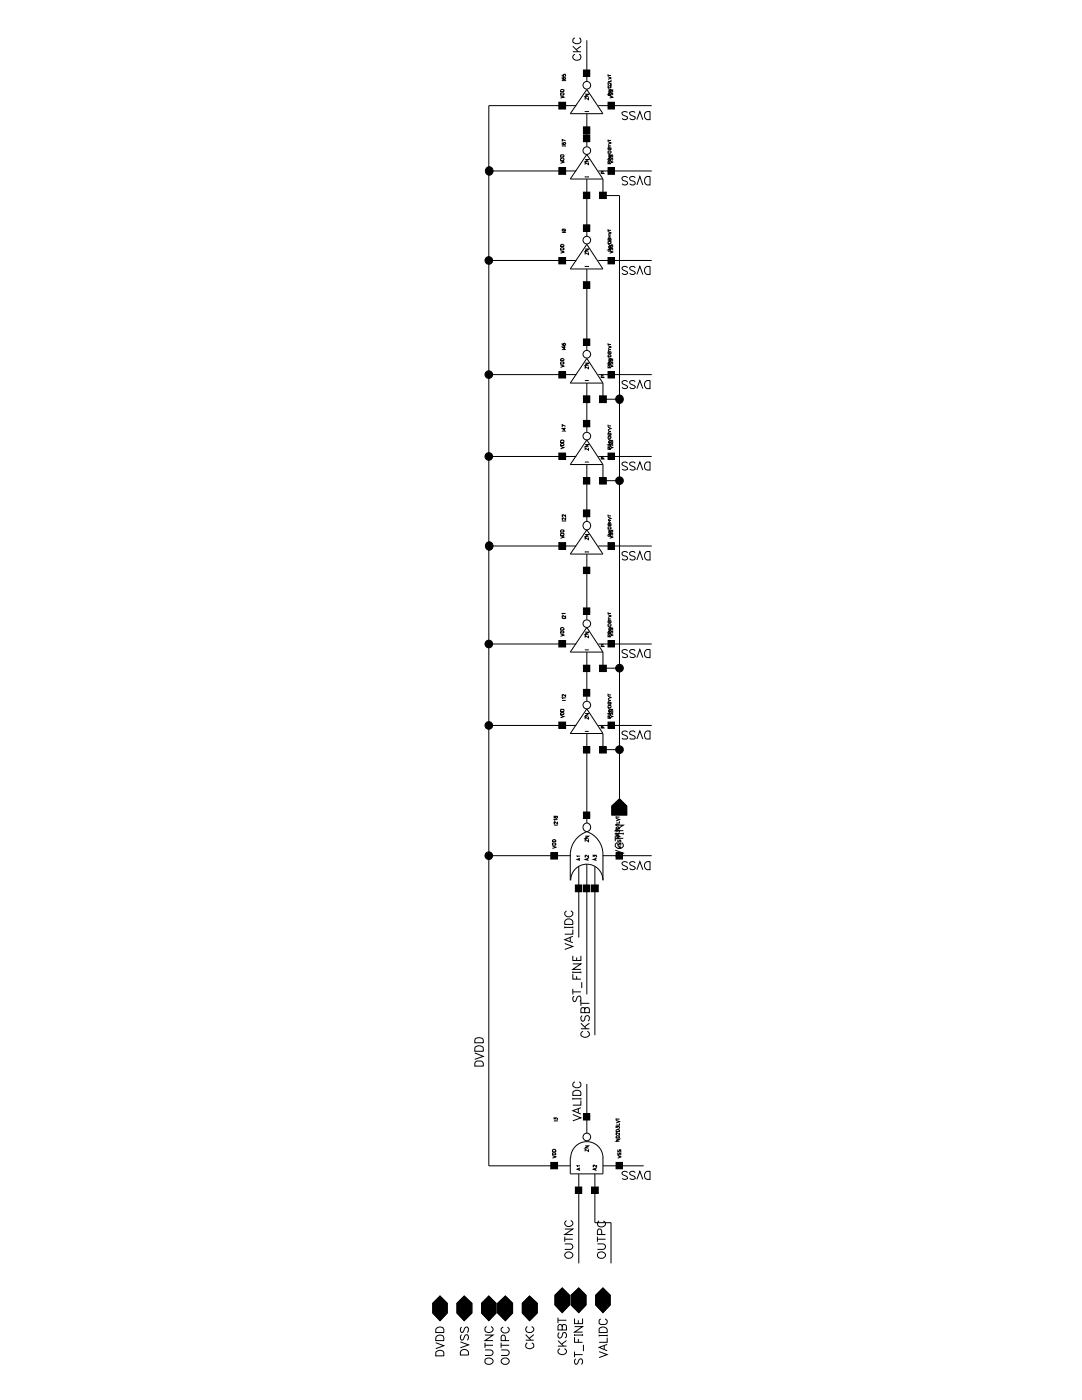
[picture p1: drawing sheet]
<svg xmlns="http://www.w3.org/2000/svg" width="216mm" height="279mm" viewBox="0 0 216 279" stroke-linecap="round" stroke-linejoin="round" font-family="sans-serif">
<g fill="none" stroke="#000" stroke-width=".2">
<path d="M111.8 19.1l.7 .3-.7 .2M111.9 18.5h.5l.1 .5h-.7zM111.9 17.9h.6v.4h-.7zM112.2 14.9v.3h.2v-.3l.4-.1 .1 .3-.2 .1M112.2 16v.2M112.2 16.1h.7M112.3 15.5l-.1 .2 .6 .1 .1-.1-.2-.3-.3 .1v.2l.2 .1M112.9 16v.2M114.3 10.3h1.6M114.3 9.2l1.1 1.1M114.7 10.8a.61 .61 0 0 0-.4 .7 .61 .61 0 0 0 .6 .5 .81 .81 0 0 0 1-.5l-.2-.6-.1-.1M114.7 7.6h-.1a.6 .6 0 0 0-.2 .9 .87 .87 0 0 0 .9 .2 .87 .87 0 0 0 .6-.7l-.2-.4h-.1"/>
<path d="M115.9 9.2l-.9 .7M116.4 14h1.3v1.2h-1.3zM116.8 18.8h.6l-.6 .4h.6M117.1 8v8.3M117.1 17.9l3.2 4.8h-6.5zM117.4 19.4v.5l-.6-.5v.5M121.3 18.4h.6l-.6 .4h.6M121.3 17.7l.6 .2-.6 .3M121.3 17.2l.5-.1 .1 .4h-.6zM121.3 15.3l.6 .3-.6 .2M121.3 14.8v.4M121.3 19h.6"/>
<path d="M121.3 15.1h.6M121.7 19.1l.6 .3-.6 .2M121.8 18.5v.5l.1-.1 .1-.4 .3 .1-.1 .4M121.8 17.9v.5l.2-.5h.3l-.1 .5M121.9 16.5v.4l-.3-.4h-.3v.3h.2M121.9 15.9v.4h-.6M97.5 34.1h17.5M111.5 20.4h1.4v1.4h-1.4zM111.5 33.4h1.4v1.4h-1.4zM111.8 32.1l.7 .2-.7 .3M111.9 31.6h.5l.1 .4h-.7zM111.9 30.9h.5l.1 .4h-.7z"/>
<path d="M112.2 29v.2M112.2 29.1h.7M112.3 28.4l-.1 .4 .2 .1 .5-.2-.1-.3-.4 .1v.3l.2 .1M112.9 28.1l-.7-.2v.4M112.9 29v.2M115 21.1h-17.5v211.6h16.3M116.4 25.3h1.3v1.4h-1.3zM116.4 38.4h1.3v1.2h-1.3zM116.4 26.9h1.3v1.4h-1.3zM116.8 31.8h.6l-.6 .5h.6M116.8 22.2v.2M116.8 35.2v.2"/>
<path d="M116.8 22.3h.6M116.8 35.3h.6M117.1 22.7v6.5M117.1 35.7v11.5M117.1 30.8l3.2 4.9h-6.5zM117.4 32.4v.5l-.6-.5v.5M117.4 22.2v.2M117.4 35.2v.2M119.4 21.1h10.6M119.4 34.1h10.6M119.6 38.4h1.4v1.2h-1.4zM120.3 34.6v-.4h-.2l-.1 .4h.7"/>
<path d="M120.3 35.7v3.3h3.3v120.4M121.3 20.4h1.3v1.4h-1.3zM121.3 33.4h1.3v1.4h-1.3zM121.3 31.3h.6l-.6 .4h.6M121.3 30.7l.6 .3-.6 .2M121.3 30.2l.5-.1 .1 .5h-.6zM121.3 29.5h.6v.3l-.5 .1zM121.3 27.9v.4l.6 .2-.6 .3M121.3 32.1h.6M121.3 29.5l.6 .4M121.3 28.9l.3 .2M121.3 28h.6"/>
<path d="M121.7 32.7l-.1-.4h-.3v.4h.6M121.7 32.1l.6 .2-.6 .3M121.8 31.6v.4l.2-.4 .3 .1-.1 .3M121.8 30.9v.5l.3-.5 .2 .1-.1 .4M121.9 29.1h-.3l-.3 .3M125.2 35.5a.6 .6 0 0 0-.6-.3 .6 .6 0 0 0-.5 .5l.2 .3 .8 .2 .1 .3a.61 .61 0 0 1-.5 .4 .61 .61 0 0 1-.6-.2M125.2 22.4l-.4-.1a.49 .49 0 0 0-.7 .4l.2 .2 .8 .4 .1 .2a.61 .61 0 0 1-.5 .4 .61 .61 0 0 1-.6-.3M126.7 35.5a.6 .6 0 0 0-.6-.3 .6 .6 0 0 0-.5 .5l.2 .3 .8 .2 .1 .5a.67 .67 0 0 1-1.1 0M126.7 22.4l-.3-.1-.8 .1 .1 .5 1 .4v.3a.67 .67 0 0 1-1.1 0M127.1 36.9l.6-1.7 .6 1.7M127.1 23.9l.6-1.6 .6 1.6M128.8 22.4l.3-.1h.6v1.6h-.6l-.3-.3a.97 .97 0 0 1 0-1.2z"/>
<path d="M128.9 35.3l.8-.1v1.7h-.6a.97 .97 0 0 1-.2-1.6zM97.5 52h17.5M111.5 51.4h1.4v1.3h-1.4zM111.8 50l.7 .3-.7 .2M111.8 49.6l.2-.2h.4l.1 .1v.4h-.7zM111.9 48.9h.5l.1 .3h-.7zM112.2 45.8l.5-.1 .2 .3-.2 .1h-.3h-.2zM112.2 46.3h.7M112.2 45.7l.7 .4M116.4 56.2h1.3v1.4h-1.3zM116.4 44.9h1.3v1.2h-1.3zM116.8 49.7h.6l-.6 .4h.6"/>
<path d="M116.8 53.1v.2M116.8 53.2h.6M117.1 53.7v16.2M117.1 48.8l3.2 4.9h-6.5zM117.4 50.4v.4l-.6-.4v.4M117.4 53.1v.2M119.4 52h10.6M121.3 51.4h1.3v1.3h-1.3zM121.3 49.4h.6l-.6 .5h.6M121.3 48.8l.6 .2-.6 .3M121.3 48.3l.5-.1 .1 .4h-.6zM121.3 45.7v.5l.6 .3-.6 .2"/>
<path d="M121.3 50h.6M121.3 47.6l.6 .4M121.3 47.3h.6M121.3 46.9h.6M121.3 46h.6M121.4 47.6h.4l.1 .3h-.6zM121.6 46.9v.4M121.7 50l.6 .3-.6 .2M121.8 49.4l-.1 .5 .2-.1 .2-.4 .2 .1-.1 .4M121.8 48.9v.4l.1-.1 .1-.3h.3l-.1 .4M125.2 53.4a.61 .61 0 0 0-.6-.2 .61 .61 0 0 0-.5 .4l.2 .2 .9 .6a.61 .61 0 0 1-.5 .4 .61 .61 0 0 1-.6-.3M126.7 53.4a.61 .61 0 0 0-.6-.2 .61 .61 0 0 0-.5 .4l.2 .2 .8 .4 .1 .3a.67 .67 0 0 1-1.1 0"/>
<path d="M127.1 54.8l.6-1.6 .6 1.6M128.7 53.5l.4-.3h.6v1.6h-.6l-.3-.3a.92 .92 0 0 1-.1-1zM97.5 74.8h17.5M111.5 74.2h1.4v1.2h-1.4zM111.8 72.8l.7 .3-.7 .2M111.8 72.4l.2-.2h.4l.1 .1v.3h-.7zM111.9 71.6h.5l.1 .4h-.7zM112.2 69.8h.7M112.3 68.6l-.1 .2 .6 .1a.24 .24 0 0 0 0-.3 .24 .24 0 0 0-.4 0v.2l.2 .1M112.6 69.1v.5l-.4-.3h.7M116.4 79h1.3v1.3h-1.3zM116.4 67.6h1.3v1.3h-1.3z"/>
<path d="M116.8 72.5h.6l-.6 .4h.6M116.8 76h.6M117.1 76.5v9.7M117.1 71.5l3.2 5h-6.5zM117.4 73.2v.4l-.6-.4v.4M119.4 74.8h10.6M119.6 79h1.4v1.3h-1.4zM120.3 75.4v-.5l-.2-.1-.1 .2v.4h.7M120.3 76.5v3.2h3.3M121.3 74.2h1.3v1.2h-1.3zM121.3 72.1h.6l-.6 .4h.6M121.3 71.4l.6 .2-.6 .3"/>
<path d="M121.3 70.3l.5-.1 .1 .3-.5 .1zM121.3 69l.6 .3-.6 .2M121.3 68.5v.4M121.3 72.6v.2M121.3 72.7h.6M121.3 70.2l.6 .4M121.3 69.6l.3 .2M121.3 68.7h.6M121.4 70.9h.4l.1 .3h-.6zM121.7 73.4v-.3l-.3-.2-.1 .5h.6M121.7 72.8l.6 .3-.6 .2M121.8 72.2l-.1 .4h.1l.3-.4 .2 .1-.1 .3"/>
<path d="M121.8 71.6v.5l.1-.1 .1-.4 .3 .1-.1 .4M121.9 69.8h-.3l-.3 .2M121.9 72.6v.2M125.2 76.2a.61 .61 0 0 0-.6-.3 .61 .61 0 0 0-.5 .5l.2 .2 .9 .5a.61 .61 0 0 1-.5 .5 .61 .61 0 0 1-.6-.3M126.7 76.2a.61 .61 0 0 0-.6-.3 .61 .61 0 0 0-.5 .5l.2 .2 .8 .4 .1 .3a.67 .67 0 0 1-1.1 0M127.1 77.6l.6-1.7 .6 1.7M128.7 76.3l.4-.4h.6v1.7h-.6l-.3-.3a.92 .92 0 0 1-.1-1zM97.5 91.1h17.5M111.5 90.4h1.4v1.3h-1.4zM111.8 89.1l.7 .2-.7 .3M111.9 88.6l.5-.1 .1 .4h-.7zM111.9 87.9h.5l.1 .4h-.7z"/>
<path d="M112.2 86.1h.7M112.6 85.3v.6l-.4-.4h.7M112.9 85.1l-.7-.3v.5M116.4 95.3h1.3v1.3h-1.3zM116.4 83.9h1.3v1.3h-1.3zM116.8 88.7h.6l-.6 .5h.6M116.8 92.3h.6M117.1 92.7v11.4M117.1 87.8l3.2 4.9h-6.5zM117.4 89.4v.4l-.6-.4v.4M119.4 91.1h10.6M119.6 95.3h1.4v1.3h-1.4z"/>
<path d="M120.3 91.6v-.4h-.2l-.1 .4h.7M120.3 92.7v3.2h3.3M121.3 90.4h1.3v1.3h-1.3zM121.3 88.3h.6l-.6 .4h.6M121.3 87.6l.6 .3-.6 .2M121.3 87.2l.4-.2 .2 .2v.3h-.6zM121.3 86.5l.5-.1 .1 .4-.5 .1zM121.3 85.3l.6 .2-.6 .3M121.3 84.8v.4M121.3 88.9v.2M121.3 89h.6M121.3 86.4l.6 .5"/>
<path d="M121.3 85.9l.3 .2M121.3 85h.6M121.7 89.7v-.4l-.4-.1v.5h.6M121.7 89.1l.6 .2-.6 .3M121.8 88.5v.5l.3-.5 .2 .1-.1 .4M121.8 87.9l-.1 .4h.1l.3-.4 .2 .1-.1 .3M121.9 86.1h-.3l-.3 .3M121.9 88.9v.2M125.2 92.5a.6 .6 0 0 0-.6-.3 .6 .6 0 0 0-.5 .5l1 .5 .1 .3a.7 .7 0 0 1-1.1 .1M126.7 92.5a.6 .6 0 0 0-.6-.3 .6 .6 0 0 0-.5 .5l1 .5 .1 .3v.1l-.3 .2-.8-.2M127.1 93.8l.6-1.6 .6 1.6M128.8 92.5l.3-.3h.6v1.6l-.8-.1a.89 .89 0 0 1-.1-1.2z"/>
<path d="M97.5 109h17.5M111.5 108.3h1.4v1.3h-1.4zM111.8 106.9l.7 .3-.7 .2M111.8 105.9l.2-.2h.4l.1 .1v.4h-.7zM111.9 106.4h.5l.1 .4h-.7zM112.2 103.9v.2M112.2 104h.7M112.9 103.3v.4l-.5-.3h-.2v.2l.2 .1M112.9 102.7v.4l-.4-.3h-.3v.2l.2 .1M112.9 103.9v.2M116.4 113.2h1.3v1.3h-1.3zM116.4 101.8h1.3v1.3h-1.3z"/>
<path d="M116.8 106.7h.6l-.6 .4h.6M116.8 110.1v.1M116.8 110.2h.6M117.1 110.6v13M117.1 105.7l3.2 4.9h-6.5zM117.4 107.3v.4l-.6-.4v.4M117.4 110.1v.1M119.4 109h10.6M121.3 108.3h1.3v1.3h-1.3zM121.3 106.3h.6l-.6 .5h.6M121.3 105.7l.6 .3-.6 .2M121.3 104.6h.6v.2l-.5 .1z"/>
<path d="M121.3 103.2l.6 .3-.6 .2M121.3 102.7v.4M121.3 107.1h.6M121.3 104.5l.6 .4M121.3 104.3h.6M121.3 103.9h.6M121.3 103h.6M121.4 105.2h.4l.1 .4h-.6zM121.6 103.9v.4M121.7 106.9l.6 .3-.6 .2M121.8 106.4v.4h.1l.1-.4 .3 .1-.1 .3M121.8 105.8v.5l.2-.5h.3l-.1 .5"/>
<path d="M125.2 110.3a.6 .6 0 0 0-.6-.2 .6 .6 0 0 0-.5 .5l.2 .2 .8 .3 .1 .2a.61 .61 0 0 1-.5 .5 .61 .61 0 0 1-.6-.3M126.7 110.3a.6 .6 0 0 0-.6-.2 .6 .6 0 0 0-.5 .5l.2 .2 .8 .3 .1 .4a.67 .67 0 0 1-1.1 0M127.1 111.8l.6-1.7 .6 1.7M128.9 110.2l.8-.1v1.7h-.6a.97 .97 0 0 1-.2-1.6zM97.5 128.5h17.5M111.5 127.8h1.4v1.3h-1.4zM111.8 126.5l.7 .2-.7 .3M111.9 126h.5l.1 .3h-.7zM111.9 125.3h.5l.1 .4h-.7zM112.2 123.5h.7M112.2 139.7h.7M112.9 139.3h-.7l.2 .1"/>
<path d="M112.9 138.6v.4l-.4-.3h-.3v.2l.2 .1M112.9 122.9v.4l-.4-.4h-.3v.3l.2 .1M112.9 122.4h-.7l.2 .2M116.4 137.6h1.3v1.3h-1.3zM116.4 132.8h1.3v1.2h-1.3zM116.4 121.3h1.3v1.3h-1.3zM116.8 126.2h.6l-.6 .4h.6M116.8 129.6h.6M117.1 130.1v9.8M117.1 125.2l3.2 4.9h-6.5zM117.4 126.8v.5l-.6-.5v.5M119.4 128.5h10.6"/>
<path d="M119.6 132.8h1.4v1.2h-1.4zM120.3 129v-.4h-.2l-.1 .4h.7M120.3 130.1v3.2h3.3M121.3 127.8h1.3v1.3h-1.3zM121.3 138.4v.5l.6 .3-.6 .2M121.3 125.7h.6l-.6 .5h.6M121.3 125.1l.6 .2-.6 .3M121.3 124.6l.3-.1h.2l.1 .5h-.6zM121.3 124l.5-.1 .1 .3-.5 .1zM121.3 122.7l.6 .2-.6 .3M121.3 122.2v.4M121.3 126.3v.2"/>
<path d="M121.3 139.5l.3 .3M121.3 138.7h.6M121.3 126.4h.6M121.3 123.9l.6 .4M121.3 123.3l.3 .2M121.3 122.4h.6M121.7 127.1v-.4h-.4v.4h.6M121.7 126.5l.6 .2-.6 .3M121.8 126v.4l.2-.4h.3l-.1 .4M121.8 125.3l-.1 .4h.1l.3-.4 .2 .1-.1 .3M121.9 139.8h-.3l-.3 .2M121.9 123.5h-.3l-.3 .3"/>
<path d="M121.9 126.3v.2M125.2 129.9a.6 .6 0 0 0-.6-.3 .6 .6 0 0 0-.5 .5l1 .5 .1 .3a.7 .7 0 0 1-1.1 .2M126.7 129.9a.6 .6 0 0 0-.6-.3 .6 .6 0 0 0-.5 .5l1 .5 .1 .3v.2l-.3 .1-.8-.1M127.1 131.2l.6-1.6 .6 1.6M128.9 129.7l.8-.1v1.6h-.6a.88 .88 0 0 1-.2-1.5zM97.5 144.8h17.5M111.5 144.1h1.4v1.3h-1.4zM111.8 142.7l.7 .3-.7 .3M111.9 142.2h.5l.1 .4h-.7zM111.9 141.6h.5l.1 .4h-.7zM116.4 149h1.3v1.3h-1.3zM116.8 142.4h.6l-.6 .5h.6"/>
<path d="M116.8 145.9h.6M117.1 146.4v17.9M117.1 141.5l3.2 4.9h-6.5zM117.4 143.1v.4l-.6-.4v.4M119.4 144.8h10.6M119.6 149h1.4v1.3h-1.4zM120.3 145.3v-.4h-.2l-.1 .4h.7M120.3 146.4v3.2h3.3M121.3 144.1h1.3v1.3h-1.3zM121.3 142h.6l-.6 .4h.6M121.3 141.4l.6 .2-.6 .2M121.3 140.9l.5-.1 .1 .4h-.6z"/>
<path d="M121.3 140.2h.6v.3h-.5zM121.3 142.7h.6M121.3 140.1l.6 .4M121.7 143.3l-.1-.4h-.3v.4h.6M121.7 142.7l.6 .3-.6 .3M121.8 142.2v.5l.2-.5h.3l-.1 .5M121.8 141.6l-.1 .4h.1l.3-.4h.2l-.1 .4M125.2 146.1a.6 .6 0 0 0-.6-.2 .6 .6 0 0 0-.5 .5l.1 .2 .9 .3 .1 .3-.1 .3h-.8l-.2-.2M126.7 146.1a.6 .6 0 0 0-.6-.2 .6 .6 0 0 0-.5 .5l.1 .2 .9 .3 .1 .3-.1 .3h-.8l-.2-.2M127.1 147.5l.6-1.6 .6 1.6M128.8 146.1l.3-.2h.6v1.6h-.8l-.1-.2-.2-.4zM97.5 170.8h16.3v4.9"/>
<path d="M109.9 170.2h1.4v1.2h-1.4zM110.2 168.8l.7 .3-.7 .2M110.2 168.3l.5-.1 .2 .5h-.7zM110.2 167.7a.37 .37 0 0 1 .5-.1 .37 .37 0 0 1 .2 .4h-.7zM110.6 162.9v.3h.2l.1-.3h.3l.1 .3-.3 .1-.2-.3zM110.6 164.6h.7M111.3 164v.4l-.6-.4-.1 .3 .1 .1M111.3 163.6h-.7l.1 .1M114.8 176.6h1.3v1.4h-1.3zM115.5 172.9v14.2M115.6 171.4v.2M115.7 171.3l-.6 .2 .6 .2"/>
<path d="M115.7 170.9h-.6l.1 .1M116.4 176.6h1.3v1.4h-1.3zM116.4 162.1h1.3v1.2h-1.3zM116.8 166.9h.6l-.6 .4h.6M117.1 166a4.9 4.9 0 0 0-3.3 4.9M117.1 172.5v26M117.1 166a4.8 4.8 0 0 1 3.2 4.9M117.2 171.4v.2M117.4 167.5v.5l-.6-.5v.5M117.4 171.3l-.6 .2 .6 .2M117.4 170.7v.4l-.6-.4v.3h.1M118 176.6h1.4v1.4h-1.4z"/>
<path d="M118.4 171v-.3l.2 .2v-.2h.4v.2l-.1 .2M118.7 172.9v33.7M118.8 171.4v.2M119 171.3l-.6 .2 .6 .2M122.1 160.9l1.5-1.5 1.5 1.5v1.7h-3zM122.8 169.7l1.6 .6-1.6 .6M122.8 164.7h1.6l-1.6 1.1h1.6M122.8 167.3h1.6M122.8 166.2v.3M122.8 166.8v1.1M122.8 166.4h1.6M122.9 170.2h1.3v1.2h-1.3z"/>
<path d="M122.9 167h.7l-.7 .4h.7M122.9 166v-.3l.3 .2 .1-.2h.2l.1 .2-.2 .2M122.9 165.2a.37 .37 0 0 1 .5-.2 .37 .37 0 0 1 .2 .4h-.7zM122.9 162.9v.4l.7 .3-.7 .2M122.9 163.1h.7M123.2 168.1a.57 .57 0 0 0-.3 .9 .78 .78 0 0 0 .9 .4 .78 .78 0 0 0 .5-1l-.3-.3M123.3 166.7v-.2l-.3-.2-.1 .4h.7M123.3 168.8l.6 .3-.6 .2M123.4 168.2l-.1 .5h.2l.2-.5 .2 .1-.1 .4M123.4 167.6l-.1 .4 .1 .1 .4-.5v.5M123.6 164.6h-.7l.1 .2M123.6 163.9v.4h-.7"/>
<path d="M123.6 166.3l-.3 .2M124.4 166.2v.3M125.2 172.2a.61 .61 0 0 0-.6-.3 .61 .61 0 0 0-.5 .5l.2 .2 .9 .5a.61 .61 0 0 1-.5 .5 .61 .61 0 0 1-.6-.3M126.7 172.2a.61 .61 0 0 0-.6-.3 .61 .61 0 0 0-.5 .5l.2 .2 .8 .4 .1 .3a.67 .67 0 0 1-1.1 0M127.1 173.6l.6-1.6 .6 1.6M128.7 172.3l.4-.3h.6v1.6h-.6l-.3-.3a.92 .92 0 0 1-.1-1zM130 170.8h-9.7v4.9a3.2 3.2 0 0 0-3.2-3.2 3.2 3.2 0 0 0-3.2 3.2M112.7 188.3l1.6 .6-1.6 .6M112.7 184.9v.4M112.7 185.1h1.6M112.8 183.7a.88 .88 0 0 1 1.5 .2v.6h-1.6zM113 181.8a.62 .62 0 0 0-.3 .7 .62 .62 0 0 0 .6 .5h.4a.61 .61 0 0 0 .6-.6 .61 .61 0 0 0-.4-.6"/>
<path d="M113.8 187.1v.8M114.3 194.4v1h1.6M114.3 192.4h1.6l-1.6 1.1h1.6M114.3 190.8v.9h1.6v-.9M114.3 186.9l-1.6 .6 1.6 .6M114.3 185.5v.9h-1.6M114.3 184.9v.4M114.3 193.9v.3M114.3 197.4v1.1M114.3 198h1.6M114.3 194.1h1.6M114.6 198.8a.61 .61 0 0 0-.3 .6 .61 .61 0 0 0 .4 .5l.4-.8 .4-.3h.2l.2 .3-.2 .8"/>
<path d="M115.1 191.1v.6M115.1 194.8v.6M115.9 193.9v.3M115.9 199.6v1.1M116.1 196v1.2M94.7 210.1l1.7 .7-1.7 .6M94.8 212l.4-.2h.8l.4 .2v.8h-1.7zM94.8 209a1.03 1.03 0 0 1 1.6 .2v.6h-1.7zM94.8 207.3a1.03 1.03 0 0 1 1.6 .3v.5h-1.7zM114.3 219.1v.4M114.3 219.3h1.6M114.4 217.8a.88 .88 0 0 1 1-.2 .88 .88 0 0 1 .5 1h-1.6z"/>
<path d="M114.7 215.9a.62 .62 0 0 0-.3 .9 .87 .87 0 0 0 .9 .3 .87 .87 0 0 0 .6-.8l-.3-.4M115.9 219.6v1h-1.6M115.9 219.1v.4M115.9 205.3h1.7M115.9 204.2l1.1 1.1M115.9 200.2h1.7M116.2 202.7a.61 .61 0 0 0-.3 .6 .61 .61 0 0 0 .4 .5l.3-.2 .2-.7 .3-.2h.2a.67 .67 0 0 1 0 1.1M116.3 205.8a.57 .57 0 0 0-.3 .9 .89 .89 0 0 0 .9 .3 .89 .89 0 0 0 .7-.8l-.4-.4M116.7 201.4v-.2h-.7l-.1 .9h1.7v-.7l-.1-.2-.2-.1-.5 .1-.1 .9M117.1 216.3v9.8M117.6 204.2l-.9 .7M109.9 232h1.4v1.3h-1.4z"/>
<path d="M110.2 230.6l.7 .3-.7 .2M110.3 230.1a.38 .38 0 0 1 .4 0 .38 .38 0 0 1 .2 .4h-.7zM110.3 229.4h.5l.1 .5h-.7zM110.6 223.4v-.3l.2 .2v-.2h.3l.2 .2-.2 .2M110.6 223.8h.7M113.8 231v3.3h6.5v-3.3M113.9 231.1a3.2 3.2 0 0 1 3.2-3.3 3.2 3.2 0 0 1 3.2 3.3M114.3 222.4l1.6 .7-1.6 .6M114.8 236.9h1.3v1.3h-1.3zM115.4 221.3v.8M115.5 234.3v17.8M115.6 233.2v.3"/>
<path d="M115.7 233.1l-.6 .2 .6 .3M115.7 232.7h-.6l.1 .1M115.9 221.1l-1.6 .6 1.6 .6M116.4 222.2h1.3v1.3h-1.3zM116.8 228.7h.6l-.6 .4h.6M117.4 229.4v.4l-.6-.4v.4M118 236.9h1.4v1.3h-1.4zM118.7 234.3v9.7h3.2v8.1M118.8 233.2v.3M119 233.1l-.6 .2 .6 .3M119 232.5v.4l-.3-.3h-.3v.2l.1 .1M120.3 232.7h8.1"/>
<path d="M122.9 232h1.3v1.3h-1.3zM122.9 227.3h.7l-.7 .5h.7M122.9 225.1v-.3l.3 .2 .1-.2h.2l.1 .2-.2 .2M122.9 223.2v.4l.7 .3-.7 .2M122.9 223.4h.7M123 226.7a.38 .38 0 0 1 .4 0 .38 .38 0 0 1 .2 .4h-.7zM123 225.5a.38 .38 0 0 1 .4 0 .38 .38 0 0 1 .2 .3h-.7zM123.3 230.6l.6 .3-.6 .2M123.4 230.1v.4h.1l.1-.4h.3l-.1 .4M123.4 229.4l-.1 .5h.2l.2-.5 .2 .1-.1 .4M123.6 226.1v.4l-.6-.4-.1 .3 .2 .1M123.6 224.2v.3h-.7"/>
<path d="M125.2 234a.6 .6 0 0 0-.6-.2 .6 .6 0 0 0-.5 .5l1 .5 .1 .2a.7 .7 0 0 1-1.1 .2M126.7 234a.6 .6 0 0 0-.6-.2 .6 .6 0 0 0-.5 .5l1 .5 .1 .2v.2l-.3 .2-.8-.2M127.1 235.4l.6-1.6 .6 1.6M128.8 234l.3-.2h.6v1.6l-.8-.1a.89 .89 0 0 1-.1-1.3zM87.8 258.7l1.4 1.4v1.9l-1.4 1.6-1.4-1.6v-1.9zM92.6 258.7l1.5 1.4v1.9l-1.5 1.6-1.4-1.6v-1.9zM97.5 258.7l1.5 1.4v1.9l-1.5 1.6-1.4-1.6v-1.9zM105.7 258.7l1.5 1.4v1.9l-1.5 1.6-1.5-1.6v-1.9zM112.2 257l1.4 1.5v1.9l-1.4 1.6-1.5-1.6v-1.9zM112.7 248.2l1.3 .1a.56 .56 0 0 1 .3 .6 .56 .56 0 0 1-.4 .4h-1.2M112.7 245.3h1.6l-1.6 1.1h1.6M112.7 247.3h1.6"/>
<path d="M112.7 246.8v1M112.9 250a.77 .77 0 0 1 1-.1 .77 .77 0 0 1 .3 .9 .78 .78 0 0 1-1 .4 .78 .78 0 0 1-.4-1zM113 243.6a.62 .62 0 0 0-.3 .7 .62 .62 0 0 0 .6 .5h.4a.61 .61 0 0 0 .6-.5 .61 .61 0 0 0-.4-.7M114 258.5l1.5-1.5 1.4 1.5v1.9l-1.4 1.6-1.5-1.6zM119.2 248.2h1.1a.55 .55 0 0 1 .5 .6 .55 .55 0 0 1-.5 .5h-1.1M119.2 247.3h1.6M119.2 246.8v1M119.4 250a.88 .88 0 0 1 1.4 .6 .83 .83 0 0 1-.9 .5 .83 .83 0 0 1-.7-.7zM119.5 243.7a.62 .62 0 0 0-.3 .7 .62 .62 0 0 0 .6 .5h.4a.61 .61 0 0 0 .6-.6 .61 .61 0 0 0-.4-.6M120.1 246.4v-.7a.46 .46 0 0 0-.6-.4l-.3 .4v.7h1.6M120.3 257l1.5 1.5v1.9l-1.5 1.6-1.4-1.6v-1.9zM87 268l1.6 .6-1.6 .6"/>
<path d="M87 269.7a.93 .93 0 0 1 1.6 .3v.6h-1.6zM87 266.8a.85 .85 0 0 1 .9-.4 .85 .85 0 0 1 .7 .6v.5h-1.6zM87.2 265l.4-.2a.77 .77 0 0 1 1 .5v.6h-1.6v-.6zM91.9 267.8l1.6 .6-1.6 .6M92.1 269.5l.1-.1a.95 .95 0 0 1 1.3 .4v.6h-1.6v-.6zM92.1 266.4a.64 .64 0 0 0 .1 1.1l.8-1.1a.61 .61 0 0 1 .5 .5 .61 .61 0 0 1-.3 .6M92.1 264.8a.64 .64 0 0 0 .1 1.1l.3-.1 .2-.7 .5-.3a.67 .67 0 0 1 0 1.1M96.8 269.4h1.1a.55 .55 0 0 1 .5 .6 .55 .55 0 0 1-.5 .5h-1.1M96.8 266.4h1.6l-1.6 1.1h1.6M96.8 268.5h1.6M96.8 268v1M96.9 271.2a.88 .88 0 0 1 1.5 .6 .88 .88 0 0 1-.8 .5 .88 .88 0 0 1-.8-.5v-.4z"/>
<path d="M97.1 264.8l-.3 .2v.6a.89 .89 0 0 0 .9 .3 .89 .89 0 0 0 .7-.7l-.4-.4M99.3 260.1l1.5-1.4 1.5 1.4v1.9l-1.5 1.6-1.5-1.6zM100 269.4l1.3 .1a.56 .56 0 0 1 .3 .6 .56 .56 0 0 1-.4 .4h-1.2M100 268.5h1.6M100 268v1M100.2 271.2a.76 .76 0 0 1 1-.1 .76 .76 0 0 1 .3 .8 .79 .79 0 0 1-1 .4 .79 .79 0 0 1-.4-.9zM100.4 264.8a.57 .57 0 0 0-.3 .9 .78 .78 0 0 0 1 .4 .78 .78 0 0 0 .4-1l-.2-.3M100.8 267.5v-.9l-.3-.2-.3 .1-.2 .4v.6h1.6M104.9 267.5h1.6M104.9 266.4l1 1.1M105.2 268.1a.57 .57 0 0 0-.3 .6 .57 .57 0 0 0 .6 .5h.4l.5-.3a.6 .6 0 0 0-.1-.8h-.2M105.2 264.8a.62 .62 0 0 0-.3 .6 .62 .62 0 0 0 .6 .5h.4a.61 .61 0 0 0 .6-.5 .61 .61 0 0 0-.4-.6"/>
<path d="M106.5 266.4l-.9 .7M111.3 268.6h1.7M111.3 267.5l1.1 1.1M111.3 263.5h1.7M111.3 263v1.1M111.6 265.9a.59 .59 0 0 0-.3 .6 .59 .59 0 0 0 .5 .5l.3-.2 .2-.7 .5-.2a.7 .7 0 0 1 0 1.1M111.8 269.2a.61 .61 0 0 0-.5 .7 .61 .61 0 0 0 .7 .4 .66 .66 0 0 0 .9-.2 .66 .66 0 0 0-.3-.9M112.2 264.8l-.2-.4h-.5l-.2 .4v.6h1.7v-.6a.47 .47 0 0 0-.2-.5 .47 .47 0 0 0-.5 .1l-.1 1M113 267.5l-.9 .7M114.6 266.9v1h1.6M114.6 264.8h1.6l-1.6 1.1h1.6M114.6 263.1v1.1h1.6v-1.1"/>
<path d="M114.6 270.3h1.6M114.6 266.3v.3M114.6 269.7v1.1M114.6 266.4h1.6M114.9 271.2a.64 .64 0 0 0 .1 1.1l.8-1.1a.61 .61 0 0 1 .5 .5 .61 .61 0 0 1-.3 .6M115.4 263.5v.7M115.4 267.2v.7M116.2 266.3v.3M116.4 268.4v1.3M119.5 269.7l1.7 .6-1.7 .6M119.5 266.4v.3M119.5 266.5h1.7"/>
<path d="M119.7 265l.4-.2 .8 .2 .3 .3v.6h-1.7v-.7zM119.9 263.2l-.4 .3v.6l.4 .2h.8a.57 .57 0 0 0 .4-.8l-.4-.3M120.6 268.6v.7M121.2 268.3l-1.7 .6 1.7 .7M121.2 267v.9h-1.7M121.2 266.4v.3"/>
<circle cx="117.1" cy="17" r=".76"/>
<circle cx="97.6" cy="34.1" r=".81"/>
<circle cx="117.1" cy="30.1" r=".76"/>
<circle cx="97.5" cy="52" r=".76"/>
<circle cx="117.1" cy="47.9" r=".76"/>
<circle cx="97.5" cy="74.8" r=".76"/>
<circle cx="117.1" cy="70.7" r=".76"/>
<circle cx="123.6" cy="79.6" r=".81"/>
<circle cx="97.5" cy="91.1" r=".76"/>
<circle cx="117.1" cy="87" r=".76"/>
<circle cx="123.6" cy="95.9" r=".76"/>
<circle cx="97.6" cy="108.9" r=".81"/>
<circle cx="117.1" cy="104.9" r=".81"/>
<circle cx="97.5" cy="128.5" r=".76"/>
<circle cx="117.1" cy="124.5" r=".76"/>
<circle cx="123.6" cy="133.4" r=".76"/>
<circle cx="97.5" cy="144.8" r=".76"/>
<circle cx="117.1" cy="140.7" r=".76"/>
<circle cx="123.6" cy="149.6" r=".76"/>
<circle cx="97.5" cy="170.8" r=".76"/>
<circle cx="117.1" cy="165.1" r=".81"/>
<circle cx="117.1" cy="226.9" r=".76"/>
</g>
<g fill="#000">
<path d="M116.4 14h1.3v1.2h-1.3zM111.5 20.4h1.4v1.4h-1.4zM111.5 33.4h1.4v1.4h-1.4zM116.4 25.3h1.3v1.4h-1.3zM116.4 38.4h1.3v1.2h-1.3zM116.4 26.9h1.3v1.4h-1.3zM119.6 38.4h1.4v1.2h-1.4zM121.3 20.4h1.3v1.4h-1.3zM121.3 33.4h1.3v1.4h-1.3zM111.5 51.4h1.4v1.3h-1.4zM116.4 56.2h1.3v1.4h-1.3zM116.4 44.9h1.3v1.2h-1.3z"/>
<path d="M121.3 51.4h1.3v1.3h-1.3zM111.5 74.2h1.4v1.2h-1.4zM116.4 67.6h1.3v1.3h-1.3zM121.3 74.2h1.3v1.2h-1.3zM111.5 90.4h1.4v1.3h-1.4zM116.4 95.3h1.3v1.3h-1.3zM116.4 83.9h1.3v1.3h-1.3zM116.4 79h1.3v1.3h-1.3zM119.6 95.3h1.4v1.3h-1.4zM119.6 79h1.4v1.3h-1.4zM121.3 90.4h1.3v1.3h-1.3zM111.5 108.3h1.4v1.3h-1.4z"/>
<path d="M116.4 113.2h1.3v1.3h-1.3zM116.4 101.8h1.3v1.3h-1.3zM121.3 108.3h1.3v1.3h-1.3zM111.5 127.8h1.4v1.3h-1.4zM116.4 137.6h1.3v1.3h-1.3zM116.4 132.8h1.3v1.2h-1.3zM116.4 121.3h1.3v1.3h-1.3zM119.6 132.8h1.4v1.2h-1.4zM121.3 127.8h1.3v1.3h-1.3zM111.5 144.1h1.4v1.3h-1.4zM116.4 149h1.3v1.3h-1.3zM119.6 149h1.4v1.3h-1.4z"/>
<path d="M121.3 144.1h1.3v1.3h-1.3zM109.9 170.2h1.4v1.2h-1.4zM114.8 176.6h1.3v1.4h-1.3zM116.4 176.6h1.3v1.4h-1.3zM116.4 162.1h1.3v1.2h-1.3zM118 176.6h1.4v1.4h-1.4zM122.9 170.2h1.3v1.2h-1.3zM122.1 160.9l1.5-1.5 1.5 1.5v1.7h-3zM109.9 232h1.4v1.3h-1.4zM114.8 236.9h1.3v1.3h-1.3zM116.4 222.2h1.3v1.3h-1.3zM118 236.9h1.4v1.3h-1.4z"/>
<path d="M122.9 232h1.3v1.3h-1.3zM87.8 258.7l1.4 1.4v1.9l-1.4 1.6-1.4-1.6v-1.9zM92.6 258.7l1.5 1.4v1.9l-1.5 1.6-1.4-1.6v-1.9zM97.5 258.7l1.5 1.4v1.9l-1.5 1.6-1.4-1.6v-1.9zM99.3 260.1l1.5-1.4 1.5 1.4v1.9l-1.5 1.6-1.5-1.6zM105.7 258.7l1.5 1.4v1.9l-1.5 1.6-1.5-1.6v-1.9zM112.2 257l1.4 1.5v1.9l-1.4 1.6-1.5-1.6v-1.9zM114 258.5l1.5-1.5 1.4 1.5v1.9l-1.4 1.6-1.5-1.6zM120.3 257l1.5 1.5v1.9l-1.5 1.6-1.4-1.6v-1.9z"/>
<circle cx="97.6" cy="34.1" r=".81"/>
<circle cx="97.5" cy="52" r=".76"/>
<circle cx="97.5" cy="74.8" r=".76"/>
<circle cx="123.6" cy="79.6" r=".81"/>
<circle cx="97.5" cy="91.1" r=".76"/>
<circle cx="123.6" cy="95.9" r=".76"/>
<circle cx="97.6" cy="108.9" r=".81"/>
<circle cx="97.5" cy="128.5" r=".76"/>
<circle cx="123.6" cy="133.4" r=".76"/>
<circle cx="97.5" cy="144.8" r=".76"/>
<circle cx="123.6" cy="149.6" r=".76"/>
<circle cx="97.5" cy="170.8" r=".76"/>
</g>
</svg>
